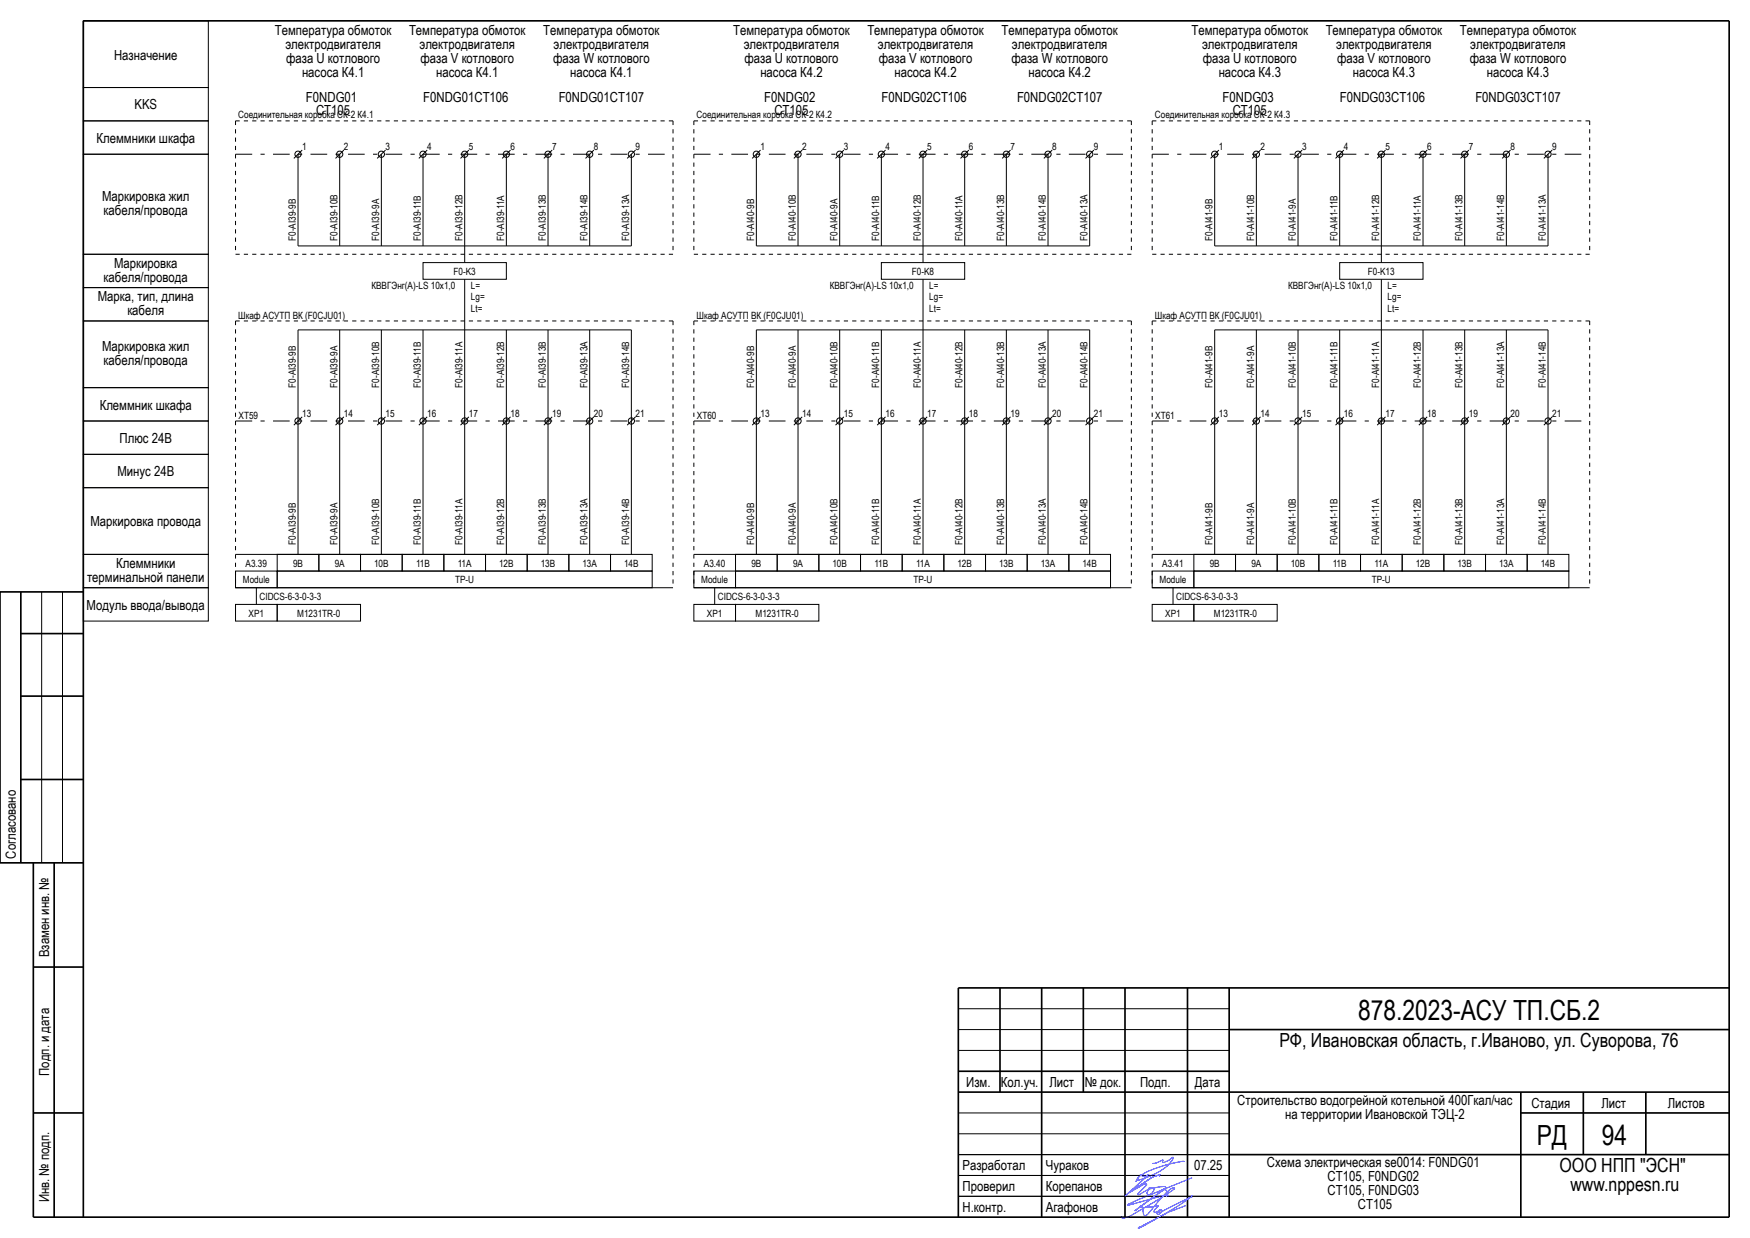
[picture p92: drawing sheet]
<svg xmlns="http://www.w3.org/2000/svg" width="420mm" height="297mm" viewBox="0 0 420 297" stroke-linecap="round" stroke-linejoin="round" font-family="sans-serif">
<defs><g id="words">
<g font-size="6.7">
<text x="325.9" y="244.6">878.2023-АСУ ТП.СБ.2</text>
<text x="368.8" y="274.7">РД</text>
<text x="384.5" y="274.6">94</text>
</g>
<g font-size="4.7">
<text x="307" y="251.1">РФ, Ивановская область, г.Иваново, ул. Суворова, 76</text>
<text x="374.3" y="281.1">ООО НПП &quot;ЭСН&quot;</text>
<text x="376.9" y="285.8">www.nppesn.ru</text>
</g>
<g font-size="3.3">
<text x="66" y="8.4">Температура обмоток</text>
<text x="68.5" y="11.7">электродвигателя</text>
<text x="98.2" y="8.4">Температура обмоток</text>
<text x="100.7" y="11.7">электродвигателя</text>
<text x="130.3" y="8.4">Температура обмоток</text>
<text x="132.9" y="11.7">электродвигателя</text>
<text x="176" y="8.4">Температура обмоток</text>
<text x="178.5" y="11.7">электродвигателя</text>
<text x="208.2" y="8.4">Температура обмоток</text>
<text x="210.7" y="11.7">электродвигателя</text>
<text x="240.3" y="8.4">Температура обмоток</text>
<text x="242.9" y="11.7">электродвигателя</text>
<text x="286" y="8.4">Температура обмоток</text>
<text x="288.5" y="11.7">электродвигателя</text>
<text x="318.2" y="8.4">Температура обмоток</text>
<text x="320.7" y="11.7">электродвигателя</text>
<text x="350.3" y="8.4">Температура обмоток</text>
<text x="352.9" y="11.7">электродвигателя</text>
<text x="27.4" y="14.4">Назначение</text>
<text x="68.7" y="15">фаза U котлового</text>
<text x="100.9" y="15">фаза V котлового</text>
<text x="132.7" y="15">фаза W котлового</text>
<text x="178.7" y="15">фаза U котлового</text>
<text x="210.9" y="15">фаза V котлового</text>
<text x="242.7" y="15">фаза W котлового</text>
<text x="288.7" y="15">фаза U котлового</text>
<text x="320.9" y="15">фаза V котлового</text>
<text x="352.7" y="15">фаза W котлового</text>
<text x="72.5" y="18.4">насоса К4.1</text>
<text x="104.7" y="18.4">насоса К4.1</text>
<text x="136.9" y="18.4">насоса К4.1</text>
<text x="182.5" y="18.4">насоса К4.2</text>
<text x="214.7" y="18.4">насоса К4.2</text>
<text x="246.9" y="18.4">насоса К4.2</text>
<text x="292.5" y="18.4">насоса К4.3</text>
<text x="324.7" y="18.4">насоса К4.3</text>
<text x="356.9" y="18.4">насоса К4.3</text>
<text x="32.3" y="26.3">KKS</text>
<text x="73.4" y="24.4">F0NDG01</text>
<text x="75.9" y="27.7">CT105</text>
<text x="101.6" y="24.4">F0NDG01CT106</text>
<text x="134.1" y="24.4">F0NDG01CT107</text>
<text x="183.4" y="24.4">F0NDG02</text>
<text x="185.9" y="27.7">CT105</text>
<text x="211.6" y="24.4">F0NDG02CT106</text>
<text x="244.1" y="24.4">F0NDG02CT107</text>
<text x="293.4" y="24.4">F0NDG03</text>
<text x="295.9" y="27.7">CT105</text>
<text x="321.6" y="24.4">F0NDG03CT106</text>
<text x="354.1" y="24.4">F0NDG03CT107</text>
<text x="23.2" y="34.3">Клеммники шкафа</text>
<text x="24.5" y="48.2">Маркировка жил</text>
<text x="24.9" y="51.6">кабеля/провода</text>
<text x="27.4" y="64.2">Маркировка</text>
<text x="24.9" y="67.6">кабеля/провода</text>
<text x="23.5" y="72.2">Марка, тип, длина</text>
<text x="30.6" y="75.6">кабеля</text>
<text x="24.5" y="84.2">Маркировка жил</text>
<text x="24.9" y="87.6">кабеля/провода</text>
<text x="23.9" y="98.3">Клеммник шкафа</text>
<text x="28.7" y="106.3">Плюс 24В</text>
<text x="28.2" y="114.3">Минус 24В</text>
<text x="21.7" y="126.3">Маркировка провода</text>
<text x="27.9" y="136.2">Клеммники</text>
<text x="20.9" y="139.6">терминальной панели</text>
<text x="20.8" y="146.3">Модуль ввода/вывода</text>
<text x="3.8" y="206" transform="rotate(-90 3.8 206)">Согласовано</text>
<text x="11.8" y="229.7" transform="rotate(-90 11.8 229.7)">Взамен инв. №</text>
<text x="11.8" y="258.1" transform="rotate(-90 11.8 258.1)">Подп. и дата</text>
<text x="231.9" y="260.8">Изм.</text>
<text x="240.2" y="260.8">Кол.уч.</text>
<text x="251.8" y="260.8">Лист</text>
<text x="260.4" y="260.8">№ док.</text>
<text x="273.6" y="260.8">Подп.</text>
<text x="286.8" y="260.8">Дата</text>
<text x="296.9" y="265.1">Строительство водогрейной котельной 400Гкал/час</text>
<text x="308.4" y="268.4">на территории Ивановской ТЭЦ-2</text>
<text x="367.5" y="265.8">Стадия</text>
<text x="384.3" y="265.8">Лист</text>
<text x="400.3" y="265.8">Листов</text>
<text x="231" y="280.7">Разработал</text>
<text x="251" y="280.8">Чураков</text>
<text x="286.6" y="280.8">07.25</text>
<text x="304.1" y="280.1">Схема электрическая se0014: F0NDG01</text>
<text x="231" y="285.8">Проверил</text>
<text x="251" y="285.8">Корепанов</text>
<text x="318.6" y="283.4">CT105, F0NDG02</text>
<text x="318.6" y="286.7">CT105, F0NDG03</text>
<text x="11.8" y="288.5" transform="rotate(-90 11.8 288.5)">Инв. № подп.</text>
<text x="231" y="290.8">Н.контр.</text>
<text x="251" y="290.8">Агафонов</text>
<text x="325.9" y="290.1">CT105</text>
</g>
<g font-size="2.4">
<text x="57.2" y="28.4">Соединительная коробка СК-2 К4.1</text>
<text x="167.2" y="28.4">Соединительная коробка СК-2 К4.2</text>
<text x="277.2" y="28.4">Соединительная коробка СК-2 К4.3</text>
<text x="72.6" y="35.9">1</text>
<text x="82.5" y="36">2</text>
<text x="92.5" y="36">3</text>
<text x="102.6" y="36">4</text>
<text x="112.5" y="36">5</text>
<text x="122.5" y="36">6</text>
<text x="132.6" y="36">7</text>
<text x="142.5" y="36">8</text>
<text x="152.5" y="36">9</text>
<text x="182.6" y="35.9">1</text>
<text x="192.5" y="36">2</text>
<text x="202.5" y="36">3</text>
<text x="212.6" y="36">4</text>
<text x="222.5" y="36">5</text>
<text x="232.5" y="36">6</text>
<text x="242.6" y="36">7</text>
<text x="252.5" y="36">8</text>
<text x="262.5" y="36">9</text>
<text x="292.6" y="35.9">1</text>
<text x="302.5" y="36">2</text>
<text x="312.5" y="36">3</text>
<text x="322.6" y="36">4</text>
<text x="332.5" y="36">5</text>
<text x="342.5" y="36">6</text>
<text x="352.6" y="36">7</text>
<text x="362.5" y="36">8</text>
<text x="372.5" y="36">9</text>
<text x="71" y="57.8" transform="rotate(-90 71 57.8)">F0-AI39-9B</text>
<text x="81" y="57.8" transform="rotate(-90 81 57.8)">F0-AI39-10B</text>
<text x="91" y="57.8" transform="rotate(-90 91 57.8)">F0-AI39-9A</text>
<text x="101" y="57.8" transform="rotate(-90 101 57.8)">F0-AI39-11B</text>
<text x="111" y="57.8" transform="rotate(-90 111 57.8)">F0-AI39-12B</text>
<text x="121" y="57.8" transform="rotate(-90 121 57.8)">F0-AI39-11A</text>
<text x="131" y="57.8" transform="rotate(-90 131 57.8)">F0-AI39-13B</text>
<text x="141" y="57.8" transform="rotate(-90 141 57.8)">F0-AI39-14B</text>
<text x="151" y="57.8" transform="rotate(-90 151 57.8)">F0-AI39-13A</text>
<text x="181" y="57.8" transform="rotate(-90 181 57.8)">F0-AI40-9B</text>
<text x="191" y="57.8" transform="rotate(-90 191 57.8)">F0-AI40-10B</text>
<text x="201" y="57.8" transform="rotate(-90 201 57.8)">F0-AI40-9A</text>
<text x="211" y="57.8" transform="rotate(-90 211 57.8)">F0-AI40-11B</text>
<text x="221" y="57.8" transform="rotate(-90 221 57.8)">F0-AI40-12B</text>
<text x="231" y="57.8" transform="rotate(-90 231 57.8)">F0-AI40-11A</text>
<text x="241" y="57.8" transform="rotate(-90 241 57.8)">F0-AI40-13B</text>
<text x="251" y="57.8" transform="rotate(-90 251 57.8)">F0-AI40-14B</text>
<text x="261" y="57.8" transform="rotate(-90 261 57.8)">F0-AI40-13A</text>
<text x="291" y="57.8" transform="rotate(-90 291 57.8)">F0-AI41-9B</text>
<text x="301" y="57.8" transform="rotate(-90 301 57.8)">F0-AI41-10B</text>
<text x="311" y="57.8" transform="rotate(-90 311 57.8)">F0-AI41-9A</text>
<text x="321" y="57.8" transform="rotate(-90 321 57.8)">F0-AI41-11B</text>
<text x="331" y="57.8" transform="rotate(-90 331 57.8)">F0-AI41-12B</text>
<text x="341" y="57.8" transform="rotate(-90 341 57.8)">F0-AI41-11A</text>
<text x="351" y="57.8" transform="rotate(-90 351 57.8)">F0-AI41-13B</text>
<text x="361" y="57.8" transform="rotate(-90 361 57.8)">F0-AI41-14B</text>
<text x="371" y="57.8" transform="rotate(-90 371 57.8)">F0-AI41-13A</text>
<text x="108.8" y="65.9">F0-K3</text>
<text x="218.8" y="65.9">F0-K8</text>
<text x="328.3" y="65.9">F0-K13</text>
<text x="89.1" y="69.4">КВВГЭнг(А)-LS 10х1,0</text>
<text x="113" y="69.4">L=</text>
<text x="113" y="71.9">Lg=</text>
<text x="199.1" y="69.4">КВВГЭнг(А)-LS 10х1,0</text>
<text x="223" y="69.4">L=</text>
<text x="223" y="71.9">Lg=</text>
<text x="309.1" y="69.4">КВВГЭнг(А)-LS 10х1,0</text>
<text x="333" y="69.4">L=</text>
<text x="333" y="71.9">Lg=</text>
<text x="57.2" y="76.4">Шкаф АСУТП ВК (F0CJU01)</text>
<text x="113" y="74.9">Lt=</text>
<text x="167.2" y="76.4">Шкаф АСУТП ВК (F0CJU01)</text>
<text x="223" y="74.9">Lt=</text>
<text x="277.2" y="76.4">Шкаф АСУТП ВК (F0CJU01)</text>
<text x="333" y="74.9">Lt=</text>
<text x="71" y="93" transform="rotate(-90 71 93)">F0-AI39-9B</text>
<text x="81" y="93" transform="rotate(-90 81 93)">F0-AI39-9A</text>
<text x="91" y="93" transform="rotate(-90 91 93)">F0-AI39-10B</text>
<text x="101" y="93" transform="rotate(-90 101 93)">F0-AI39-11B</text>
<text x="111" y="93" transform="rotate(-90 111 93)">F0-AI39-11A</text>
<text x="121" y="93" transform="rotate(-90 121 93)">F0-AI39-12B</text>
<text x="131" y="93" transform="rotate(-90 131 93)">F0-AI39-13B</text>
<text x="141" y="93" transform="rotate(-90 141 93)">F0-AI39-13A</text>
<text x="151" y="93" transform="rotate(-90 151 93)">F0-AI39-14B</text>
<text x="181" y="93" transform="rotate(-90 181 93)">F0-AI40-9B</text>
<text x="191" y="93" transform="rotate(-90 191 93)">F0-AI40-9A</text>
<text x="201" y="93" transform="rotate(-90 201 93)">F0-AI40-10B</text>
<text x="211" y="93" transform="rotate(-90 211 93)">F0-AI40-11B</text>
<text x="221" y="93" transform="rotate(-90 221 93)">F0-AI40-11A</text>
<text x="231" y="93" transform="rotate(-90 231 93)">F0-AI40-12B</text>
<text x="241" y="93" transform="rotate(-90 241 93)">F0-AI40-13B</text>
<text x="251" y="93" transform="rotate(-90 251 93)">F0-AI40-13A</text>
<text x="261" y="93" transform="rotate(-90 261 93)">F0-AI40-14B</text>
<text x="291" y="93" transform="rotate(-90 291 93)">F0-AI41-9B</text>
<text x="301" y="93" transform="rotate(-90 301 93)">F0-AI41-9A</text>
<text x="311" y="93" transform="rotate(-90 311 93)">F0-AI41-10B</text>
<text x="321" y="93" transform="rotate(-90 321 93)">F0-AI41-11B</text>
<text x="331" y="93" transform="rotate(-90 331 93)">F0-AI41-11A</text>
<text x="341" y="93" transform="rotate(-90 341 93)">F0-AI41-12B</text>
<text x="351" y="93" transform="rotate(-90 351 93)">F0-AI41-13B</text>
<text x="361" y="93" transform="rotate(-90 361 93)">F0-AI41-13A</text>
<text x="371" y="93" transform="rotate(-90 371 93)">F0-AI41-14B</text>
<text x="57.3" y="100.5">XT59</text>
<text x="72.6" y="99.9">13</text>
<text x="82.5" y="100">14</text>
<text x="92.5" y="100">15</text>
<text x="102.6" y="100">16</text>
<text x="112.5" y="100">17</text>
<text x="122.5" y="100">18</text>
<text x="132.6" y="100">19</text>
<text x="142.5" y="100">20</text>
<text x="152.5" y="100">21</text>
<text x="167.3" y="100.5">XT60</text>
<text x="182.6" y="99.9">13</text>
<text x="192.5" y="100">14</text>
<text x="202.5" y="100">15</text>
<text x="212.6" y="100">16</text>
<text x="222.5" y="100">17</text>
<text x="232.5" y="100">18</text>
<text x="242.6" y="100">19</text>
<text x="252.5" y="100">20</text>
<text x="262.5" y="100">21</text>
<text x="277.3" y="100.5">XT61</text>
<text x="292.6" y="99.9">13</text>
<text x="302.5" y="100">14</text>
<text x="312.5" y="100">15</text>
<text x="322.6" y="100">16</text>
<text x="332.5" y="100">17</text>
<text x="342.5" y="100">18</text>
<text x="352.6" y="100">19</text>
<text x="362.5" y="100">20</text>
<text x="372.5" y="100">21</text>
<text x="71" y="130.7" transform="rotate(-90 71 130.7)">F0-AI39-9B</text>
<text x="81" y="130.7" transform="rotate(-90 81 130.7)">F0-AI39-9A</text>
<text x="91" y="130.7" transform="rotate(-90 91 130.7)">F0-AI39-10B</text>
<text x="101" y="130.7" transform="rotate(-90 101 130.7)">F0-AI39-11B</text>
<text x="111" y="130.7" transform="rotate(-90 111 130.7)">F0-AI39-11A</text>
<text x="121" y="130.7" transform="rotate(-90 121 130.7)">F0-AI39-12B</text>
<text x="131" y="130.7" transform="rotate(-90 131 130.7)">F0-AI39-13B</text>
<text x="141" y="130.7" transform="rotate(-90 141 130.7)">F0-AI39-13A</text>
<text x="151" y="130.7" transform="rotate(-90 151 130.7)">F0-AI39-14B</text>
<text x="181" y="130.7" transform="rotate(-90 181 130.7)">F0-AI40-9B</text>
<text x="191" y="130.7" transform="rotate(-90 191 130.7)">F0-AI40-9A</text>
<text x="201" y="130.7" transform="rotate(-90 201 130.7)">F0-AI40-10B</text>
<text x="211" y="130.7" transform="rotate(-90 211 130.7)">F0-AI40-11B</text>
<text x="221" y="130.7" transform="rotate(-90 221 130.7)">F0-AI40-11A</text>
<text x="231" y="130.7" transform="rotate(-90 231 130.7)">F0-AI40-12B</text>
<text x="241" y="130.7" transform="rotate(-90 241 130.7)">F0-AI40-13B</text>
<text x="251" y="130.7" transform="rotate(-90 251 130.7)">F0-AI40-13A</text>
<text x="261" y="130.7" transform="rotate(-90 261 130.7)">F0-AI40-14B</text>
<text x="291" y="130.7" transform="rotate(-90 291 130.7)">F0-AI41-9B</text>
<text x="301" y="130.7" transform="rotate(-90 301 130.7)">F0-AI41-9A</text>
<text x="311" y="130.7" transform="rotate(-90 311 130.7)">F0-AI41-10B</text>
<text x="321" y="130.7" transform="rotate(-90 321 130.7)">F0-AI41-11B</text>
<text x="331" y="130.7" transform="rotate(-90 331 130.7)">F0-AI41-11A</text>
<text x="341" y="130.7" transform="rotate(-90 341 130.7)">F0-AI41-12B</text>
<text x="351" y="130.7" transform="rotate(-90 351 130.7)">F0-AI41-13B</text>
<text x="361" y="130.7" transform="rotate(-90 361 130.7)">F0-AI41-13A</text>
<text x="371" y="130.7" transform="rotate(-90 371 130.7)">F0-AI41-14B</text>
<text x="59" y="135.9">A3.39</text>
<text x="70.3" y="135.9">9B</text>
<text x="80.3" y="135.9">9A</text>
<text x="89.8" y="135.9">10B</text>
<text x="99.8" y="135.9">11B</text>
<text x="109.8" y="135.9">11A</text>
<text x="119.8" y="135.9">12B</text>
<text x="129.8" y="135.9">13B</text>
<text x="139.8" y="135.9">13A</text>
<text x="149.8" y="135.9">14B</text>
<text x="169" y="135.9">A3.40</text>
<text x="180.3" y="135.9">9B</text>
<text x="190.3" y="135.9">9A</text>
<text x="199.8" y="135.9">10B</text>
<text x="209.8" y="135.9">11B</text>
<text x="219.8" y="135.9">11A</text>
<text x="229.8" y="135.9">12B</text>
<text x="239.8" y="135.9">13B</text>
<text x="249.8" y="135.9">13A</text>
<text x="259.8" y="135.9">14B</text>
<text x="279" y="135.9">A3.41</text>
<text x="290.3" y="135.9">9B</text>
<text x="300.3" y="135.9">9A</text>
<text x="309.8" y="135.9">10B</text>
<text x="319.8" y="135.9">11B</text>
<text x="329.8" y="135.9">11A</text>
<text x="339.8" y="135.9">12B</text>
<text x="349.8" y="135.9">13B</text>
<text x="359.8" y="135.9">13A</text>
<text x="369.8" y="135.9">14B</text>
<text x="58.3" y="139.9">Module</text>
<text x="62.3" y="143.9">CIDCS-6-3-0-3-3</text>
<text x="109.2" y="139.9">TP-U</text>
<text x="168.3" y="139.9">Module</text>
<text x="172.3" y="143.9">CIDCS-6-3-0-3-3</text>
<text x="219.2" y="139.9">TP-U</text>
<text x="278.3" y="139.9">Module</text>
<text x="282.3" y="143.9">CIDCS-6-3-0-3-3</text>
<text x="329.2" y="139.9">TP-U</text>
<text x="59.7" y="147.9">XP1</text>
<text x="71.3" y="147.9">M1231TR-0</text>
<text x="169.7" y="147.9">XP1</text>
<text x="181.3" y="147.9">M1231TR-0</text>
<text x="279.7" y="147.9">XP1</text>
<text x="291.3" y="147.9">M1231TR-0</text>
</g>
</g></defs>
<g fill="#000" stroke="#000" stroke-width=".24">
<path d="M70.5 38l2-2zM80.5 38l2-2zM90.5 38l2-2zM100.5 38l2-2zM110.5 38l2-2zM120.5 38l2-2zM130.5 38l2-2zM140.5 38l2-2zM150.5 38l2-2zM180.5 38l2-2zM190.5 38l2-2zM200.5 38l2-2z"/>
<path d="M210.5 38l2-2zM220.5 38l2-2zM230.5 38l2-2zM242.5 36l-2 2zM250.5 38l2-2zM260.5 38l2-2zM290.5 38l2-2zM300.5 38l2-2zM310.5 38l2-2zM322.5 36l-2 2zM330.5 38l2-2zM340.5 38l2-2z"/>
<path d="M352.5 36l-2 2zM360.5 38l2-2zM370.5 38l2-2zM71.5 37v22zM71.5 59h80zM81.5 37v22zM91.5 37v22zM101.5 37v22zM111.5 37v22zM121.5 37v22zM131.5 37v22zM141.5 37v22z"/>
<path d="M151.5 37v22zM181.5 37v22zM181.5 59h80zM191.5 37v22zM201.5 37v22zM211.5 37v22zM221.5 37v22zM231.5 37v22zM241.5 37v22zM251.5 37v22zM261.5 37v22zM291.5 37v22z"/>
<path d="M291.5 59h80zM301.5 37v22zM311.5 37v22zM321.5 37v22zM331.5 37v22zM341.5 37v22zM351.5 37v22zM361.5 37v22zM371.5 37v22zM71.5 79.1v21.9zM71.5 79.1h80zM81.5 79.1v21.9z"/>
<path d="M91.5 79.1v21.9zM101.5 79.1v21.9zM111.5 79.1v21.9zM111.5 59v4zM111.5 67v12.1zM121.5 79.1v21.9zM131.5 79.1v21.9zM141.5 79.1v21.9zM151.5 79.1v21.9zM181.5 79.1v21.9zM181.5 79.1h80zM191.5 79.1v21.9z"/>
<path d="M201.5 79.1v21.9zM211.5 79.1v21.9zM221.5 79.1v21.9zM221.5 59v4zM221.5 67v12.1zM231.5 79.1v21.9zM241.5 79.1v21.9zM251.5 79.1v21.9zM261.5 79.1v21.9zM291.5 79.1v21.9zM291.5 79.1h80zM301.5 79.1v21.9z"/>
<path d="M311.5 79.1v21.9zM321.5 79.1v21.9zM331.5 79.1v21.9zM331.5 59v4zM331.5 67v12.1zM341.5 79.1v21.9zM351.5 79.1v21.9zM361.5 79.1v21.9zM371.5 79.1v21.9zM70.5 102l2-2zM71.5 101v32zM80.5 102l2-2z"/>
<path d="M81.5 101v32zM90.5 102l2-2zM91.5 101v32zM100.5 102l2-2zM101.5 101v32zM110.5 102l2-2zM111.5 101v32zM120.5 102l2-2zM121.5 101v32zM130.5 102l2-2zM131.5 101v32zM140.5 102l2-2z"/>
<path d="M141.5 101v32zM150.5 102l2-2zM151.5 101v32zM180.5 102l2-2zM181.5 101v32zM190.5 102l2-2zM191.5 101v32zM200.5 102l2-2zM201.5 101v32zM210.5 102l2-2zM211.5 101v32zM220.5 102l2-2z"/>
<path d="M221.5 101v32zM230.5 102l2-2zM231.5 101v32zM240.5 102l2-2zM241.5 101v32zM250.5 102l2-2zM251.5 101v32zM260.5 102l2-2zM261.5 101v32zM290.5 102l2-2zM291.5 101v32zM300.5 102l2-2z"/>
<path d="M301.5 101v32zM310.5 102l2-2zM311.5 101v32zM320.5 102l2-2zM321.5 101v32zM330.5 102l2-2zM331.5 101v32zM340.5 102l2-2zM341.5 101v32zM352.5 100l-2 2zM351.5 101v32zM360.5 102l2-2z"/>
<path d="M361.5 101v32zM370.5 102l2-2zM371.5 101v32zM56.5 133h75zM166.5 133h75zM276.5 133h75zM56.5 141h105zM61.5 141v4zM166.5 141h105zM171.5 141v4zM276.5 141h105zM281.5 141v4z"/>
<path d="M10 142v65zM15 142v65zM230 252h65zM230 247h65zM230 242h65zM230 277h65zM230 272h65zM230 267h65zM230 287h65zM230 282h65z"/>
</g>
<g fill="#000" stroke="#000" stroke-width=".4">
<path d="M20 5h395zM5 152h15zM5 167h15zM5 187h15zM5 142v65zM8 207v85zM13 207v85zM8 232h12zM230 237h185zM230 257h65zM295 247h120zM8 267h12z"/>
<path d="M230 262h185zM240 237v25zM260 237v25zM295 277h120zM365 267h50zM380 262v15zM395 262v15zM8 292h407zM20 5v287zM230 237v55zM250 237v55zM270 237v55z"/>
<path d="M285 237v55zM295 237v55zM365 262v30zM415 5v287z"/>
</g>
<path d="M20 142h-20v65h20" fill="none" stroke="#000" stroke-width=".4"/>
<path d="M284.2 278.7l-.1-.1a26.7 26.7 0 0 0-10.8 3.7l-.4 .8a14 14 0 0 0 8.5-4.9l.1-.6-2.1 1.3a.32 .32 0 0 1-.4-.2 .32 .32 0 0 1 .1-.4l-1.5 .7-1 .1M284.6 289.2a74 74 0 0 0-11.4 5.4l1.9-.9 4.7-2.6 6.4-4.1-.1 .1-7.4 3.7h-.4a.34 .34 0 0 1-.1-.4 .34 .34 0 0 1 .5-.1 .34 .34 0 0 1 .1 .4 .74 .74 0 0 1-1.1 .5l.4-.6h-.2a.72 .72 0 0 1-1 .1l1-1.5a9.8 9.8 0 0 1-4.2 .3v-.2a.9 .9 0 0 1 .6 1.2l.1 .4a.57 .57 0 0 0 .2 .7 .57 .57 0 0 0 .8-.2l1.1-1.3a20.9 20.9 0 0 1 4.9-5.1h.4l.1 .1-3.4 2.4-5.3 3.1a6.1 6.1 0 0 1-3.9 1.6v-.4M286.1 282.5l-13.4 5.5-2.1 1.1 9.4-2.5a.25 .25 0 0 1 .3 .2 .25 .25 0 0 1-.3 .3l-.3-.5 .3-.5a.48 .48 0 0 0-.1-.6 .48 .48 0 0 0-.6-.1l-7 5.1 7.5-5.6-.2-.2-.3-.1-3.4 .6-.1-.1a.65 .65 0 0 1 1 0 .65 .65 0 0 1-.2 1l-.8 .6a.48 .48 0 0 1-.5-.3 .48 .48 0 0 1 .1-.6l.2-.5-2.2 1.3-.3-.1 2.1-2.3a.56 .56 0 0 0-.9 .1l-3.2 1.8 5.3-3.6 2-.6-2 .6-6.4 4.4 5.7-5.1a1.72 1.72 0 0 1-2 .1l-1.1 1.6" fill="none" stroke="#00f" stroke-width=".24"/>
<g fill="none" stroke="#000" stroke-width=".24">
<path d="M20 5h30v16h-30zM20 37h30v24h-30zM20 29h30v8h-30zM20 21h30v8h-30zM20 77h30v16h-30zM20 69h30v8h-30zM20 61h30v8h-30zM101.5 63h20v4h-20zM211.5 63h20v4h-20zM321.5 63h20v4h-20zM20 93h30v8h-30zM20 117h30v16h-30z"/>
<path d="M20 101h30v8h-30zM20 109h30v8h-30zM20 133h30v8h-30zM56.5 137h10v4h-10zM66.5 137h90v4h-90zM66.5 133h10v4h-10zM76.5 133h10v4h-10zM86.5 133h10v4h-10zM96.5 133h10v4h-10zM106.5 133h10v4h-10zM116.5 133h10v4h-10zM126.5 133h10v4h-10z"/>
<path d="M136.5 133h10v4h-10zM146.5 133h10v4h-10zM166.5 137h10v4h-10zM176.5 137h90v4h-90zM176.5 133h10v4h-10zM186.5 133h10v4h-10zM196.5 133h10v4h-10zM206.5 133h10v4h-10zM216.5 133h10v4h-10zM226.5 133h10v4h-10zM236.5 133h10v4h-10zM246.5 133h10v4h-10z"/>
<path d="M256.5 133h10v4h-10zM276.5 137h10v4h-10zM286.5 137h90v4h-90zM286.5 133h10v4h-10zM296.5 133h10v4h-10zM306.5 133h10v4h-10zM316.5 133h10v4h-10zM326.5 133h10v4h-10zM336.5 133h10v4h-10zM346.5 133h10v4h-10zM356.5 133h10v4h-10zM366.5 133h10v4h-10z"/>
<path d="M20 141h30v8h-30zM56.5 145h10v4h-10zM66.5 145h20v4h-20zM166.5 145h10v4h-10zM176.5 145h20v4h-20zM276.5 145h10v4h-10zM286.5 145h20v4h-20z"/>
<circle cx="71.5" cy="37" r=".75"/>
<circle cx="81.5" cy="37" r=".75"/>
<circle cx="91.5" cy="37" r=".75"/>
<circle cx="101.5" cy="37" r=".75"/>
<circle cx="111.5" cy="37" r=".75"/>
<circle cx="121.5" cy="37" r=".75"/>
<circle cx="131.5" cy="37" r=".75"/>
<circle cx="141.5" cy="37" r=".75"/>
<circle cx="151.5" cy="37" r=".75"/>
<circle cx="181.5" cy="37" r=".75"/>
<circle cx="191.5" cy="37" r=".75"/>
<circle cx="201.5" cy="37" r=".75"/>
<circle cx="211.5" cy="37" r=".75"/>
<circle cx="221.5" cy="37" r=".75"/>
<circle cx="231.5" cy="37" r=".75"/>
<circle cx="241.5" cy="37" r=".75"/>
<circle cx="251.5" cy="37" r=".75"/>
<circle cx="261.5" cy="37" r=".75"/>
<circle cx="291.5" cy="37" r=".75"/>
<circle cx="301.5" cy="37" r=".75"/>
<circle cx="311.5" cy="37" r=".75"/>
<circle cx="321.5" cy="37" r=".75"/>
<circle cx="331.5" cy="37" r=".75"/>
<circle cx="341.5" cy="37" r=".75"/>
<circle cx="351.5" cy="37" r=".75"/>
<circle cx="361.5" cy="37" r=".75"/>
<circle cx="371.5" cy="37" r=".75"/>
<circle cx="71.5" cy="101" r=".75"/>
<circle cx="81.5" cy="101" r=".75"/>
<circle cx="91.5" cy="101" r=".75"/>
<circle cx="101.5" cy="101" r=".75"/>
<circle cx="111.5" cy="101" r=".75"/>
<circle cx="121.5" cy="101" r=".75"/>
<circle cx="131.5" cy="101" r=".75"/>
<circle cx="141.5" cy="101" r=".75"/>
<circle cx="151.5" cy="101" r=".75"/>
<circle cx="181.5" cy="101" r=".75"/>
<circle cx="191.5" cy="101" r=".75"/>
<circle cx="201.5" cy="101" r=".75"/>
<circle cx="211.5" cy="101" r=".75"/>
<circle cx="221.5" cy="101" r=".75"/>
<circle cx="231.5" cy="101" r=".75"/>
<circle cx="241.5" cy="101" r=".75"/>
<circle cx="251.5" cy="101" r=".75"/>
<circle cx="261.5" cy="101" r=".75"/>
<circle cx="291.5" cy="101" r=".75"/>
<circle cx="301.5" cy="101" r=".75"/>
<circle cx="311.5" cy="101" r=".75"/>
<circle cx="321.5" cy="101" r=".75"/>
<circle cx="331.5" cy="101" r=".75"/>
<circle cx="341.5" cy="101" r=".75"/>
<circle cx="351.5" cy="101" r=".75"/>
<circle cx="361.5" cy="101" r=".75"/>
<circle cx="371.5" cy="101" r=".75"/>
</g>
<g fill="#000" stroke="#000" stroke-width=".24" stroke-dasharray="1 1" stroke-linecap="butt">
<path d="M56.5 29v32zM56.5 29h105zM161.5 29v32zM166.5 29v32zM166.5 29h105zM271.5 29v32zM276.5 29v32zM276.5 29h105zM381.5 29v32zM56.5 77v64zM56.5 77h105zM161.5 77v64z"/>
<path d="M56.5 61h105zM166.5 77v64zM166.5 77h105zM271.5 77v64zM166.5 61h105zM276.5 77v64zM276.5 77h105zM381.5 77v64zM276.5 61h105z"/>
</g>
<path d="M56.5 37h105zM166.5 37h105zM276.5 37h105zM56.5 101h105zM166.5 101h105zM276.5 101h105z" fill="#000" stroke="#000" stroke-width=".24" stroke-dasharray="4 2 1 2" stroke-linecap="butt"/>
<use href="#words"/>
</svg>
